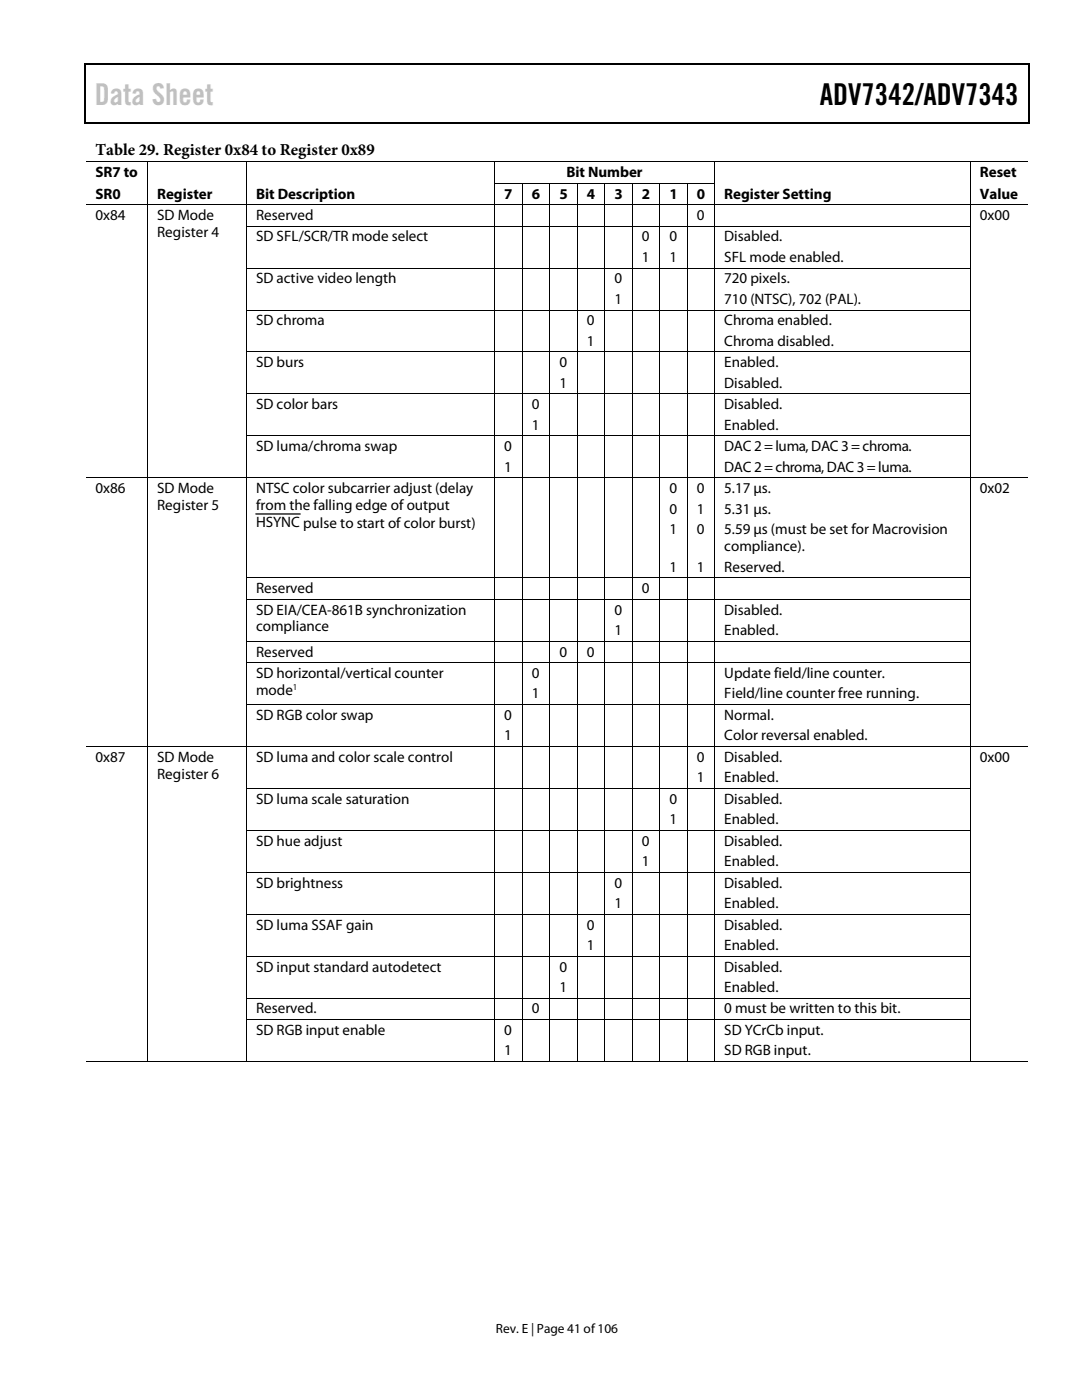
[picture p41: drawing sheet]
<svg xmlns="http://www.w3.org/2000/svg" width="216mm" height="279mm" viewBox="0 0 216 279" stroke-linecap="round" stroke-linejoin="round" font-family="sans-serif">
<defs><g id="words">
<text font-size="6" fill="#c1c1c1" x="18.9" y="20.9">Data Sheet</text>
<text font-size="6" x="163.6" y="20.9">ADV7342/ADV7343</text>
<text font-size="3.3" x="19" y="30.9">Table 29. Register 0x84 to Register 0x89</text>
<g font-size="3">
<text x="19" y="35.3">SR7 to</text>
<text x="113" y="35.3">Bit Number</text>
<text x="195.5" y="35.3">Reset</text>
<text x="19" y="39.6">SR0</text>
<text x="31.4" y="39.6">Register</text>
<text x="51.1" y="39.6">Bit Description</text>
<text x="100.6" y="39.6">7</text>
<text x="106.1" y="39.6">6</text>
<text x="111.6" y="39.6">5</text>
<text x="117.1" y="39.6">4</text>
<text x="122.6" y="39.6">3</text>
<text x="128.1" y="39.6">2</text>
<text x="133.6" y="39.6">1</text>
<text x="139.1" y="39.6">0</text>
<text x="144.5" y="39.6">Register Setting</text>
<text x="195.5" y="39.6">Value</text>
<text x="19" y="43.9">0x84</text>
<text x="31.4" y="43.9">SD Mode</text>
<text x="31.4" y="47.3">Register 4</text>
<text x="51.1" y="43.9">Reserved</text>
<text x="139.1" y="43.9">0</text>
<text x="195.5" y="43.9">0x00</text>
<text x="51.1" y="48.2">SD SFL/SCR/TR mode select</text>
<text x="128.1" y="48.2">0</text>
<text x="128.1" y="52.3">1</text>
<text x="133.6" y="48.2">0</text>
<text x="133.6" y="52.3">1</text>
<text x="144.5" y="48.2">Disabled.</text>
<text x="144.5" y="52.3">SFL mode enabled.</text>
<text x="51.1" y="56.6">SD active video length</text>
<text x="122.6" y="56.6">0</text>
<text x="144.5" y="56.6">720 pixels.</text>
<text x="51.1" y="64.9">SD chroma</text>
<text x="117.1" y="64.9">0</text>
<text x="122.6" y="60.7">1</text>
<text x="144.5" y="60.7">710 (NTSC), 702 (PAL).</text>
<text x="144.5" y="64.9">Chroma enabled.</text>
<text x="117.1" y="69">1</text>
<text x="144.5" y="69">Chroma disabled.</text>
<text x="51.1" y="73.3">SD burs</text>
<text x="111.6" y="77.4">1</text>
<text x="111.6" y="73.3">0</text>
<text x="144.5" y="77.4">Disabled.</text>
<text x="144.5" y="73.3">Enabled.</text>
<text x="51.1" y="81.7">SD color bars</text>
<text x="106.1" y="81.7">0</text>
<text x="144.5" y="81.7">Disabled.</text>
<text x="106.1" y="85.8">1</text>
<text x="144.5" y="85.8">Enabled.</text>
<text x="51.1" y="90">SD luma/chroma swap</text>
<text x="100.6" y="94.1">1</text>
<text x="100.6" y="90">0</text>
<text x="144.5" y="94.1">DAC 2 = chroma, DAC 3 = luma.</text>
<text x="144.5" y="90">DAC 2 = luma, DAC 3 = chroma.</text>
<text x="19" y="98.4">0x86</text>
<text x="31.4" y="98.4">SD Mode</text>
<text x="31.4" y="101.8">Register 5</text>
<text x="51.1" y="98.4">NTSC color subcarrier adjust (delay</text>
<text x="51.1" y="101.8">from the falling edge of output</text>
<text x="133.6" y="98.4">0</text>
<text x="139.1" y="98.4">0</text>
<text x="144.5" y="98.4">5.17 μs.</text>
<text x="195.5" y="98.4">0x02</text>
<text x="51.1" y="105.2">HSYNC pulse to start of color burst)</text>
<text x="133.6" y="102.5">0</text>
<text x="133.6" y="106.6">1</text>
<text x="139.1" y="102.5">1</text>
<text x="139.1" y="106.6">0</text>
<text x="144.5" y="106.6">5.59 μs (must be set for Macrovision</text>
<text x="144.5" y="102.5">5.31 μs.</text>
<text x="144.5" y="110">compliance).</text>
<text x="51.1" y="118.4">Reserved</text>
<text x="128.1" y="118.4">0</text>
<text x="133.6" y="114.1">1</text>
<text x="139.1" y="114.1">1</text>
<text x="144.5" y="114.1">Reserved.</text>
<text x="51.1" y="122.6">SD EIA/CEA-861B synchronization</text>
<text x="122.6" y="122.6">0</text>
<text x="144.5" y="122.6">Disabled.</text>
<text x="51.1" y="126">compliance</text>
<text x="51.1" y="131">Reserved</text>
<text x="111.6" y="131">0</text>
<text x="117.1" y="131">0</text>
<text x="122.6" y="126.7">1</text>
<text x="144.5" y="126.7">Enabled.</text>
<text x="51.1" y="135.3">SD horizontal/vertical counter</text>
<text x="106.1" y="135.3">0</text>
<text x="144.5" y="135.3">Update field/line counter.</text>
<text x="51.1" y="138.7">mode</text>
<text x="51.1" y="143.6">SD RGB color swap</text>
<text x="100.6" y="143.6">0</text>
<text x="106.1" y="139.4">1</text>
<text x="144.5" y="139.4">Field/line counter free running.</text>
<text x="144.5" y="143.6">Normal.</text>
<text x="100.6" y="147.7">1</text>
<text x="144.5" y="147.7">Color reversal enabled.</text>
<text x="19" y="152">0x87</text>
<text x="31.4" y="152">SD Mode</text>
<text x="31.4" y="155.4">Register 6</text>
<text x="51.1" y="152">SD luma and color scale control</text>
<text x="139.1" y="152">0</text>
<text x="144.5" y="152">Disabled.</text>
<text x="195.5" y="152">0x00</text>
<text x="51.1" y="160.4">SD luma scale saturation</text>
<text x="133.6" y="160.4">0</text>
<text x="139.1" y="156.1">1</text>
<text x="144.5" y="156.1">Enabled.</text>
<text x="144.5" y="160.4">Disabled.</text>
<text x="133.6" y="164.5">1</text>
<text x="144.5" y="164.5">Enabled.</text>
<text x="51.1" y="168.8">SD hue adjust</text>
<text x="128.1" y="168.8">0</text>
<text x="128.1" y="172.8">1</text>
<text x="144.5" y="168.8">Disabled.</text>
<text x="144.5" y="172.8">Enabled.</text>
<text x="51.1" y="177.1">SD brightness</text>
<text x="122.6" y="177.1">0</text>
<text x="144.5" y="177.1">Disabled.</text>
<text x="51.1" y="185.5">SD luma SSAF gain</text>
<text x="117.1" y="185.5">0</text>
<text x="122.6" y="181.2">1</text>
<text x="144.5" y="181.2">Enabled.</text>
<text x="144.5" y="185.5">Disabled.</text>
<text x="117.1" y="189.6">1</text>
<text x="144.5" y="189.6">Enabled.</text>
<text x="51.1" y="193.9">SD input standard autodetect</text>
<text x="111.6" y="198">1</text>
<text x="111.6" y="193.9">0</text>
<text x="144.5" y="198">Enabled.</text>
<text x="144.5" y="193.9">Disabled.</text>
<text x="51.1" y="202.2">Reserved.</text>
<text x="106.1" y="202.2">0</text>
<text x="144.5" y="202.2">0 must be written to this bit.</text>
<text x="51.1" y="206.5">SD RGB input enable</text>
<text x="100.6" y="206.5">0</text>
<text x="144.5" y="206.5">SD YCrCb input.</text>
<text x="100.6" y="210.6">1</text>
<text x="144.5" y="210.6">SD RGB input.</text>
</g>
<text font-size="2.7" x="98.9" y="266">Rev. E | Page 41 of106</text>
<text font-size="1.8" x="58.4" y="137.6">1</text>
</g></defs>
<g fill="#000">
<path d="M16.9 12.7h.2v1h-.2zM16.9 12.7h.2v.3h-.2zM82.5 12.7h.3v.3h-.3zM205.1 12.7h.3v1h-.3zM205.1 12.7h.3v.3h-.3zM16.9 24.4h.2v.2h-.2zM29.4 32.1h.1v.2h-.1zM29.4 36.4h.1v.2h-.1zM49.1 32.1h.2v.2h-.2zM49.1 36.4h.2v.2h-.2zM82.3 24.4h.2v.2h-.2zM98.7 32.1h.1v.2h-.1z"/>
<path d="M98.7 36.4h.1v.2h-.1zM104.1 36.4h.2v.2h-.2zM109.6 36.4h.2v.2h-.2zM115.1 36.4h.2v.2h-.2zM120.6 36.4h.2v.2h-.2zM126.1 36.4h.1v.2h-.1zM131.6 36.4h.1v.2h-.1zM137.1 36.4h.1v.2h-.1zM142.5 32.1h.2v.2h-.2zM142.5 36.4h.2v.2h-.2zM193.5 32.1h.2v.2h-.2zM193.5 36.4h.2v.2h-.2z"/>
<path d="M205.1 24.4h.3v.2h-.3zM29.4 40.8h.1v.1h-.1zM29.4 45h.1v.2h-.1zM29.4 53.4h.1v.2h-.1zM49.1 40.8h.2v.1h-.2zM49.1 45h.2v.2h-.2zM49.1 53.4h.2v.2h-.2zM98.7 40.8h.1v.1h-.1zM98.7 45h.1v.2h-.1zM98.7 53.4h.1v.2h-.1zM104.1 40.8h.2v.1h-.2zM104.1 45h.2v.2h-.2z"/>
<path d="M104.1 53.4h.2v.2h-.2zM109.6 40.8h.2v.1h-.2zM109.6 45h.2v.2h-.2zM109.6 53.4h.2v.2h-.2zM115.1 40.8h.2v.1h-.2zM115.1 45h.2v.2h-.2zM115.1 53.4h.2v.2h-.2zM120.6 40.8h.2v.1h-.2zM120.6 45h.2v.2h-.2zM120.6 53.4h.2v.2h-.2zM126.1 40.8h.1v.1h-.1zM126.1 45h.1v.2h-.1z"/>
<path d="M126.1 53.4h.1v.2h-.1zM131.6 40.8h.1v.1h-.1zM131.6 45h.1v.2h-.1zM131.6 53.4h.1v.2h-.1zM137.1 40.8h.1v.1h-.1zM137.1 45h.1v.2h-.1zM137.1 53.4h.1v.2h-.1zM142.5 40.8h.2v.1h-.2zM142.5 45h.2v.2h-.2zM142.5 53.4h.2v.2h-.2zM193.5 40.8h.2v.1h-.2zM193.5 45h.2v.2h-.2z"/>
<path d="M193.5 53.4h.2v.2h-.2zM29.4 61.8h.1v.2h-.1zM29.4 70.1h.1v.2h-.1zM29.4 78.5h.1v.2h-.1zM49.1 61.8h.2v.2h-.2zM49.1 70.1h.2v.2h-.2zM49.1 78.5h.2v.2h-.2zM98.7 61.8h.1v.2h-.1zM98.7 70.1h.1v.2h-.1zM98.7 78.5h.1v.2h-.1zM104.1 61.8h.2v.2h-.2zM104.1 70.1h.2v.2h-.2z"/>
<path d="M104.1 78.5h.2v.2h-.2zM109.6 61.8h.2v.2h-.2zM109.6 70.1h.2v.2h-.2zM109.6 78.5h.2v.2h-.2zM115.1 61.8h.2v.2h-.2zM115.1 70.1h.2v.2h-.2zM115.1 78.5h.2v.2h-.2zM120.6 61.8h.2v.2h-.2zM120.6 70.1h.2v.2h-.2zM120.6 78.5h.2v.2h-.2zM126.1 61.8h.1v.2h-.1zM126.1 70.1h.1v.2h-.1z"/>
<path d="M126.1 78.5h.1v.2h-.1zM131.6 61.8h.1v.2h-.1zM131.6 70.1h.1v.2h-.1zM131.6 78.5h.1v.2h-.1zM137.1 61.8h.1v.2h-.1zM137.1 70.1h.1v.2h-.1zM137.1 78.5h.1v.2h-.1zM142.5 61.8h.2v.2h-.2zM142.5 70.1h.2v.2h-.2zM142.5 78.5h.2v.2h-.2zM193.5 61.8h.2v.2h-.2zM193.5 70.1h.2v.2h-.2z"/>
<path d="M193.5 78.5h.2v.2h-.2zM29.4 86.9h.1v.2h-.1zM29.4 95.2h.1v.2h-.1zM49.1 86.9h.2v.2h-.2zM49.1 95.2h.2v.2h-.2zM98.7 86.9h.1v.2h-.1zM98.7 95.2h.1v.2h-.1zM104.1 86.9h.2v.2h-.2zM104.1 95.2h.2v.2h-.2zM109.6 86.9h.2v.2h-.2zM109.6 95.2h.2v.2h-.2zM115.1 86.9h.2v.2h-.2z"/>
<path d="M115.1 95.2h.2v.2h-.2zM120.6 86.9h.2v.2h-.2zM120.6 95.2h.2v.2h-.2zM126.1 86.9h.1v.2h-.1zM126.1 95.2h.1v.2h-.1zM131.6 86.9h.1v.2h-.1zM131.6 95.2h.1v.2h-.1zM137.1 86.9h.1v.2h-.1zM137.1 95.2h.1v.2h-.1zM142.5 86.9h.2v.2h-.2zM142.5 95.2h.2v.2h-.2zM193.5 86.9h.2v.2h-.2z"/>
<path d="M193.5 95.2h.2v.2h-.2zM29.4 115.2h.1v.2h-.1zM29.4 119.5h.1v.2h-.1zM49.1 115.2h.2v.2h-.2zM49.1 119.5h.2v.2h-.2zM98.7 115.2h.1v.2h-.1zM98.7 119.5h.1v.2h-.1zM104.1 115.2h.2v.2h-.2zM104.1 119.5h.2v.2h-.2zM109.6 115.2h.2v.2h-.2zM109.6 119.5h.2v.2h-.2zM115.1 115.2h.2v.2h-.2z"/>
<path d="M115.1 119.5h.2v.2h-.2zM120.6 115.2h.2v.2h-.2zM120.6 119.5h.2v.2h-.2zM126.1 115.2h.1v.2h-.1zM126.1 119.5h.1v.2h-.1zM131.6 115.2h.1v.2h-.1zM131.6 119.5h.1v.2h-.1zM137.1 115.2h.1v.2h-.1zM137.1 119.5h.1v.2h-.1zM142.5 115.2h.2v.2h-.2zM142.5 119.5h.2v.2h-.2zM193.5 115.2h.2v.2h-.2z"/>
<path d="M193.5 119.5h.2v.2h-.2zM29.4 127.9h.1v.2h-.1zM29.4 132.1h.1v.2h-.1zM49.1 127.9h.2v.2h-.2zM49.1 132.1h.2v.2h-.2zM98.7 127.9h.1v.2h-.1zM98.7 132.1h.1v.2h-.1zM104.1 127.9h.2v.2h-.2zM104.1 132.1h.2v.2h-.2zM109.6 127.9h.2v.2h-.2zM109.6 132.1h.2v.2h-.2zM115.1 127.9h.2v.2h-.2z"/>
<path d="M115.1 132.1h.2v.2h-.2zM120.6 127.9h.2v.2h-.2zM120.6 132.1h.2v.2h-.2zM126.1 127.9h.1v.2h-.1zM126.1 132.1h.1v.2h-.1zM131.6 127.9h.1v.2h-.1zM131.6 132.1h.1v.2h-.1zM137.1 127.9h.1v.2h-.1zM137.1 132.1h.1v.2h-.1zM142.5 127.9h.2v.2h-.2zM142.5 132.1h.2v.2h-.2zM193.5 127.9h.2v.2h-.2z"/>
<path d="M193.5 132.1h.2v.2h-.2zM29.4 140.5h.1v.2h-.1zM29.4 148.9h.1v.2h-.1zM29.4 157.3h.1v.1h-.1zM49.1 140.5h.2v.2h-.2zM49.1 148.9h.2v.2h-.2zM49.1 157.3h.2v.1h-.2zM98.7 140.5h.1v.2h-.1zM98.7 148.9h.1v.2h-.1zM98.7 157.3h.1v.1h-.1zM104.1 140.5h.2v.2h-.2zM104.1 148.9h.2v.2h-.2z"/>
<path d="M104.1 157.3h.2v.1h-.2zM109.6 140.5h.2v.2h-.2zM109.6 148.9h.2v.2h-.2zM109.6 157.3h.2v.1h-.2zM115.1 140.5h.2v.2h-.2zM115.1 148.9h.2v.2h-.2zM115.1 157.3h.2v.1h-.2zM120.6 140.5h.2v.2h-.2zM120.6 148.9h.2v.2h-.2zM120.6 157.3h.2v.1h-.2zM126.1 140.5h.1v.2h-.1zM126.1 148.9h.1v.2h-.1z"/>
<path d="M126.1 157.3h.1v.1h-.1zM131.6 140.5h.1v.2h-.1zM131.6 148.9h.1v.2h-.1zM131.6 157.3h.1v.1h-.1zM137.1 140.5h.1v.2h-.1zM137.1 148.9h.1v.2h-.1zM137.1 157.3h.1v.1h-.1zM142.5 140.5h.2v.2h-.2zM142.5 148.9h.2v.2h-.2zM142.5 157.3h.2v.1h-.2zM193.5 140.5h.2v.2h-.2zM193.5 148.9h.2v.2h-.2z"/>
<path d="M193.5 157.3h.2v.1h-.2zM29.4 165.6h.1v.2h-.1zM29.4 174h.1v.2h-.1zM49.1 165.6h.2v.2h-.2zM49.1 174h.2v.2h-.2zM98.7 165.6h.1v.2h-.1zM98.7 174h.1v.2h-.1zM104.1 165.6h.2v.2h-.2zM104.1 174h.2v.2h-.2zM109.6 165.6h.2v.2h-.2zM109.6 174h.2v.2h-.2zM115.1 165.6h.2v.2h-.2z"/>
<path d="M115.1 174h.2v.2h-.2zM120.6 165.6h.2v.2h-.2zM120.6 174h.2v.2h-.2zM126.1 165.6h.1v.2h-.1zM126.1 174h.1v.2h-.1zM131.6 165.6h.1v.2h-.1zM131.6 174h.1v.2h-.1zM137.1 165.6h.1v.2h-.1zM137.1 174h.1v.2h-.1zM142.5 165.6h.2v.2h-.2zM142.5 174h.2v.2h-.2zM193.5 165.6h.2v.2h-.2z"/>
<path d="M193.5 174h.2v.2h-.2zM29.4 182.4h.1v.1h-.1zM29.4 190.8h.1v.1h-.1zM29.4 199.1h.1v.2h-.1zM49.1 182.4h.2v.1h-.2zM49.1 190.8h.2v.1h-.2zM49.1 199.1h.2v.2h-.2zM98.7 182.4h.1v.1h-.1zM98.7 190.8h.1v.1h-.1zM98.7 199.1h.1v.2h-.1zM104.1 182.4h.2v.1h-.2zM104.1 190.8h.2v.1h-.2z"/>
<path d="M104.1 199.1h.2v.2h-.2zM109.6 182.4h.2v.1h-.2zM109.6 190.8h.2v.1h-.2zM109.6 199.1h.2v.2h-.2zM115.1 182.4h.2v.1h-.2zM115.1 190.8h.2v.1h-.2zM115.1 199.1h.2v.2h-.2zM120.6 182.4h.2v.1h-.2zM120.6 190.8h.2v.1h-.2zM120.6 199.1h.2v.2h-.2zM126.1 182.4h.1v.1h-.1zM126.1 190.8h.1v.1h-.1z"/>
<path d="M126.1 199.1h.1v.2h-.1zM131.6 182.4h.1v.1h-.1zM131.6 190.8h.1v.1h-.1zM131.6 199.1h.1v.2h-.1zM137.1 182.4h.1v.1h-.1zM137.1 190.8h.1v.1h-.1zM137.1 199.1h.1v.2h-.1zM142.5 182.4h.2v.1h-.2zM142.5 190.8h.2v.1h-.2zM142.5 199.1h.2v.2h-.2zM193.5 182.4h.2v.1h-.2zM193.5 190.8h.2v.1h-.2z"/>
<path d="M193.5 199.1h.2v.2h-.2zM29.4 203.4h.1v.1h-.1zM29.4 211.8h.1v.1h-.1zM49.1 203.4h.2v.1h-.2zM49.1 211.8h.2v.1h-.2zM98.7 203.4h.1v.1h-.1zM98.7 211.8h.1v.1h-.1zM104.1 203.4h.2v.1h-.2zM104.1 211.8h.2v.1h-.2zM109.6 203.4h.2v.1h-.2zM109.6 211.8h.2v.1h-.2zM115.1 203.4h.2v.1h-.2z"/>
<path d="M115.1 211.8h.2v.1h-.2zM120.6 203.4h.2v.1h-.2zM120.6 211.8h.2v.1h-.2zM126.1 203.4h.1v.1h-.1zM126.1 211.8h.1v.1h-.1zM131.6 203.4h.1v.1h-.1zM131.6 211.8h.1v.1h-.1zM137.1 203.4h.1v.1h-.1zM137.1 211.8h.1v.1h-.1zM142.5 203.4h.2v.1h-.2zM142.5 211.8h.2v.1h-.2zM193.5 203.4h.2v.1h-.2z"/>
<path d="M193.5 211.8h.2v.1h-.2z"/>
</g>
<path d="M17 13.7v10.7M17.1 12.8h65.4M82.8 12.8h122.3M205.2 13.7v10.7M17.1 24.5h188M51.1 102.6h8.8" fill="none" stroke="#000" stroke-width=".25"/>
<g fill="none" stroke="#000" stroke-width=".2">
<path d="M17.1 32.2h12.3M29.5 32.3v4.1M29.5 36.6v4.2M29.5 32.2h19.6M49.2 32.3v4.1M49.2 36.6v4.2M49.3 32.2h49.4M98.8 32.3v4.1M98.8 36.6v4.2M98.8 32.2h43.7M98.8 36.5h5.3M104.2 36.6v4.2"/>
<path d="M104.3 36.5h5.3M109.7 36.6v4.2M109.8 36.5h5.3M115.2 36.6v4.2M115.3 36.5h5.3M120.7 36.6v4.2M120.8 36.5h5.3M126.2 36.6v4.2M126.2 36.5h5.4M131.7 36.6v4.2M131.7 36.5h5.4M137.2 36.6v4.2"/>
<path d="M137.2 36.5h5.3M142.6 32.3v4.1M142.6 36.6v4.2M142.7 32.2h50.8M193.6 32.3v4.1M193.6 36.6v4.2M193.7 32.2h11.4M17.1 40.9h12.3M29.5 40.9v4.1M29.5 45.2v8.2M29.5 53.6v8.2M29.5 40.9h19.6"/>
<path d="M49.2 40.9v4.1M49.2 45.2v8.2M49.2 53.6v8.2M49.3 40.9h49.4M49.3 45.1h49.4M49.3 53.5h49.4M98.8 40.9v4.1M98.8 45.2v8.2M98.8 53.6v8.2M98.8 40.9h5.3M98.8 45.1h5.3M98.8 53.5h5.3"/>
<path d="M104.2 40.9v4.1M104.2 45.2v8.2M104.2 53.6v8.2M104.3 40.9h5.3M104.3 45.1h5.3M104.3 53.5h5.3M109.7 40.9v4.1M109.7 45.2v8.2M109.7 53.6v8.2M109.8 40.9h5.3M109.8 45.1h5.3M109.8 53.5h5.3"/>
<path d="M115.2 40.9v4.1M115.2 45.2v8.2M115.2 53.6v8.2M115.3 40.9h5.3M115.3 45.1h5.3M115.3 53.5h5.3M120.7 40.9v4.1M120.7 45.2v8.2M120.7 53.6v8.2M120.8 40.9h5.3M120.8 45.1h5.3M120.8 53.5h5.3"/>
<path d="M126.2 40.9v4.1M126.2 45.2v8.2M126.2 53.6v8.2M126.2 40.9h5.4M126.2 45.1h5.4M126.2 53.5h5.4M131.7 40.9v4.1M131.7 45.2v8.2M131.7 53.6v8.2M131.7 40.9h5.4M131.7 45.1h5.4M131.7 53.5h5.4"/>
<path d="M137.2 40.9v4.1M137.2 45.2v8.2M137.2 53.6v8.2M137.2 40.9h5.3M137.2 45.1h5.3M137.2 53.5h5.3M142.6 40.9v4.1M142.6 45.2v8.2M142.6 53.6v8.2M142.7 40.9h50.8M142.7 45.1h50.8M142.7 53.5h50.8"/>
<path d="M193.6 40.9v4.1M193.6 45.2v8.2M193.6 53.6v8.2M193.7 40.9h11.4M29.5 62v8.1M29.5 70.3v8.2M29.5 78.7v8.2M49.2 62v8.1M49.2 70.3v8.2M49.2 78.7v8.2M49.3 61.9h49.4M49.3 70.2h49.4"/>
<path d="M49.3 78.6h49.4M98.8 62v8.1M98.8 70.3v8.2M98.8 78.7v8.2M98.8 61.9h5.3M98.8 70.2h5.3M98.8 78.6h5.3M104.2 62v8.1M104.2 70.3v8.2M104.2 78.7v8.2M104.3 61.9h5.3M104.3 70.2h5.3"/>
<path d="M104.3 78.6h5.3M109.7 62v8.1M109.7 70.3v8.2M109.7 78.7v8.2M109.8 61.9h5.3M109.8 70.2h5.3M109.8 78.6h5.3M115.2 62v8.1M115.2 70.3v8.2M115.2 78.7v8.2M115.3 61.9h5.3M115.3 70.2h5.3"/>
<path d="M115.3 78.6h5.3M120.7 62v8.1M120.7 70.3v8.2M120.7 78.7v8.2M120.8 61.9h5.3M120.8 70.2h5.3M120.8 78.6h5.3M126.2 62v8.1M126.2 70.3v8.2M126.2 78.7v8.2M126.2 61.9h5.4M126.2 70.2h5.4"/>
<path d="M126.2 78.6h5.4M131.7 62v8.1M131.7 70.3v8.2M131.7 78.7v8.2M131.7 61.9h5.4M131.7 70.2h5.4M131.7 78.6h5.4M137.2 62v8.1M137.2 70.3v8.2M137.2 78.7v8.2M137.2 61.9h5.3M137.2 70.2h5.3"/>
<path d="M137.2 78.6h5.3M142.6 62v8.1M142.6 70.3v8.2M142.6 78.7v8.2M142.7 61.9h50.8M142.7 70.2h50.8M142.7 78.6h50.8M193.6 62v8.1M193.6 70.3v8.2M193.6 78.7v8.2M17.1 95.3h12.3M29.5 87.1v8.1"/>
<path d="M29.5 95.4v19.8M29.5 95.3h19.6M49.2 87.1v8.1M49.2 95.4v19.8M49.3 87h49.4M49.3 95.3h49.4M98.8 87.1v8.1M98.8 95.4v19.8M98.8 87h5.3M98.8 95.3h5.3M104.2 87.1v8.1M104.2 95.4v19.8"/>
<path d="M104.3 87h5.3M104.3 95.3h5.3M109.7 87.1v8.1M109.7 95.4v19.8M109.8 87h5.3M109.8 95.3h5.3M115.2 87.1v8.1M115.2 95.4v19.8M115.3 87h5.3M115.3 95.3h5.3M120.7 87.1v8.1M120.7 95.4v19.8"/>
<path d="M120.8 87h5.3M120.8 95.3h5.3M126.2 87.1v8.1M126.2 95.4v19.8M126.2 87h5.4M126.2 95.3h5.4M131.7 87.1v8.1M131.7 95.4v19.8M131.7 87h5.4M131.7 95.3h5.4M137.2 87.1v8.1M137.2 95.4v19.8"/>
<path d="M137.2 87h5.3M137.2 95.3h5.3M142.6 87.1v8.1M142.6 95.4v19.8M142.7 87h50.8M142.7 95.3h50.8M193.6 87.1v8.1M193.6 95.4v19.8M193.7 95.3h11.4M29.5 115.4v4.1M29.5 119.7v8.2M49.2 115.4v4.1"/>
<path d="M49.2 119.7v8.2M49.3 115.3h49.4M49.3 119.6h49.4M98.8 115.4v4.1M98.8 119.7v8.2M98.8 115.3h5.3M98.8 119.6h5.3M104.2 115.4v4.1M104.2 119.7v8.2M104.3 115.3h5.3M104.3 119.6h5.3M109.7 115.4v4.1"/>
<path d="M109.7 119.7v8.2M109.8 115.3h5.3M109.8 119.6h5.3M115.2 115.4v4.1M115.2 119.7v8.2M115.3 115.3h5.3M115.3 119.6h5.3M120.7 115.4v4.1M120.7 119.7v8.2M120.8 115.3h5.3M120.8 119.6h5.3M126.2 115.4v4.1"/>
<path d="M126.2 119.7v8.2M126.2 115.3h5.4M126.2 119.6h5.4M131.7 115.4v4.1M131.7 119.7v8.2M131.7 115.3h5.4M131.7 119.6h5.4M137.2 115.4v4.1M137.2 119.7v8.2M137.2 115.3h5.3M137.2 119.6h5.3M142.6 115.4v4.1"/>
<path d="M142.6 119.7v8.2M142.7 115.3h50.8M142.7 119.6h50.8M193.6 115.4v4.1M193.6 119.7v8.2M29.5 128.1v4M29.5 132.3v8.2M49.2 128.1v4M49.2 132.3v8.2M49.3 128h49.4M49.3 132.2h49.4M98.8 128.1v4"/>
<path d="M98.8 132.3v8.2M98.8 128h5.3M98.8 132.2h5.3M104.2 128.1v4M104.2 132.3v8.2M104.3 128h5.3M104.3 132.2h5.3M109.7 128.1v4M109.7 132.3v8.2M109.8 128h5.3M109.8 132.2h5.3M115.2 128.1v4"/>
<path d="M115.2 132.3v8.2M115.3 128h5.3M115.3 132.2h5.3M120.7 128.1v4M120.7 132.3v8.2M120.8 128h5.3M120.8 132.2h5.3M126.2 128.1v4M126.2 132.3v8.2M126.2 128h5.4M126.2 132.2h5.4M131.7 128.1v4"/>
<path d="M131.7 132.3v8.2M131.7 128h5.4M131.7 132.2h5.4M137.2 128.1v4M137.2 132.3v8.2M137.2 128h5.3M137.2 132.2h5.3M142.6 128.1v4M142.6 132.3v8.2M142.7 128h50.8M142.7 132.2h50.8M193.6 128.1v4"/>
<path d="M193.6 132.3v8.2M17.1 149h12.3M29.5 140.7v8.2M29.5 149.1v8.2M29.5 157.4v8.2M29.5 149h19.6M49.2 140.7v8.2M49.2 149.1v8.2M49.2 157.4v8.2M49.3 140.6h49.4M49.3 149h49.4M49.3 157.4h49.4"/>
<path d="M98.8 140.7v8.2M98.8 149.1v8.2M98.8 157.4v8.2M98.8 140.6h5.3M98.8 149h5.3M98.8 157.4h5.3M104.2 140.7v8.2M104.2 149.1v8.2M104.2 157.4v8.2M104.3 140.6h5.3M104.3 149h5.3M104.3 157.4h5.3"/>
<path d="M109.7 140.7v8.2M109.7 149.1v8.2M109.7 157.4v8.2M109.8 140.6h5.3M109.8 149h5.3M109.8 157.4h5.3M115.2 140.7v8.2M115.2 149.1v8.2M115.2 157.4v8.2M115.3 140.6h5.3M115.3 149h5.3M115.3 157.4h5.3"/>
<path d="M120.7 140.7v8.2M120.7 149.1v8.2M120.7 157.4v8.2M120.8 140.6h5.3M120.8 149h5.3M120.8 157.4h5.3M126.2 140.7v8.2M126.2 149.1v8.2M126.2 157.4v8.2M126.2 140.6h5.4M126.2 149h5.4M126.2 157.4h5.4"/>
<path d="M131.7 140.7v8.2M131.7 149.1v8.2M131.7 157.4v8.2M131.7 140.6h5.4M131.7 149h5.4M131.7 157.4h5.4M137.2 140.7v8.2M137.2 149.1v8.2M137.2 157.4v8.2M137.2 140.6h5.3M137.2 149h5.3M137.2 157.4h5.3"/>
<path d="M142.6 140.7v8.2M142.6 149.1v8.2M142.6 157.4v8.2M142.7 140.6h50.8M142.7 149h50.8M142.7 157.4h50.8M193.6 140.7v8.2M193.6 149.1v8.2M193.6 157.4v8.2M193.7 149h11.4M29.5 165.8v8.2M29.5 174.2v8.2"/>
<path d="M49.2 165.8v8.2M49.2 174.2v8.2M49.3 165.7h49.4M49.3 174.1h49.4M98.8 165.8v8.2M98.8 174.2v8.2M98.8 165.7h5.3M98.8 174.1h5.3M104.2 165.8v8.2M104.2 174.2v8.2M104.3 165.7h5.3M104.3 174.1h5.3"/>
<path d="M109.7 165.8v8.2M109.7 174.2v8.2M109.8 165.7h5.3M109.8 174.1h5.3M115.2 165.8v8.2M115.2 174.2v8.2M115.3 165.7h5.3M115.3 174.1h5.3M120.7 165.8v8.2M120.7 174.2v8.2M120.8 165.7h5.3M120.8 174.1h5.3"/>
<path d="M126.2 165.8v8.2M126.2 174.2v8.2M126.2 165.7h5.4M126.2 174.1h5.4M131.7 165.8v8.2M131.7 174.2v8.2M131.7 165.7h5.4M131.7 174.1h5.4M137.2 165.8v8.2M137.2 174.2v8.2M137.2 165.7h5.3M137.2 174.1h5.3"/>
<path d="M142.6 165.8v8.2M142.6 174.2v8.2M142.7 165.7h50.8M142.7 174.1h50.8M193.6 165.8v8.2M193.6 174.2v8.2M29.5 182.5v8.3M29.5 190.9v8.2M29.5 199.3v4.1M49.2 182.5v8.3M49.2 190.9v8.2M49.2 199.3v4.1"/>
<path d="M49.3 182.5h49.4M49.3 190.8h49.4M49.3 199.2h49.4M98.8 182.5v8.3M98.8 190.9v8.2M98.8 199.3v4.1M98.8 182.5h5.3M98.8 190.8h5.3M98.8 199.2h5.3M104.2 182.5v8.3M104.2 190.9v8.2M104.2 199.3v4.1"/>
<path d="M104.3 182.5h5.3M104.3 190.8h5.3M104.3 199.2h5.3M109.7 182.5v8.3M109.7 190.9v8.2M109.7 199.3v4.1M109.8 182.5h5.3M109.8 190.8h5.3M109.8 199.2h5.3M115.2 182.5v8.3M115.2 190.9v8.2M115.2 199.3v4.1"/>
<path d="M115.3 182.5h5.3M115.3 190.8h5.3M115.3 199.2h5.3M120.7 182.5v8.3M120.7 190.9v8.2M120.7 199.3v4.1M120.8 182.5h5.3M120.8 190.8h5.3M120.8 199.2h5.3M126.2 182.5v8.3M126.2 190.9v8.2M126.2 199.3v4.1"/>
<path d="M126.2 182.5h5.4M126.2 190.8h5.4M126.2 199.2h5.4M131.7 182.5v8.3M131.7 190.9v8.2M131.7 199.3v4.1M131.7 182.5h5.4M131.7 190.8h5.4M131.7 199.2h5.4M137.2 182.5v8.3M137.2 190.9v8.2M137.2 199.3v4.1"/>
<path d="M137.2 182.5h5.3M137.2 190.8h5.3M137.2 199.2h5.3M142.6 182.5v8.3M142.6 190.9v8.2M142.6 199.3v4.1M142.7 182.5h50.8M142.7 190.8h50.8M142.7 199.2h50.8M193.6 182.5v8.3M193.6 190.9v8.2M193.6 199.3v4.1"/>
<path d="M17.1 211.8h12.3M29.5 203.5v8.3M29.5 211.8h19.6M49.2 203.5v8.3M49.3 203.5h49.4M49.3 211.8h49.4M98.8 203.5v8.3M98.8 203.5h5.3M98.8 211.8h5.3M104.2 203.5v8.3M104.3 203.5h5.3M104.3 211.8h5.3"/>
<path d="M109.7 203.5v8.3M109.8 203.5h5.3M109.8 211.8h5.3M115.2 203.5v8.3M115.3 203.5h5.3M115.3 211.8h5.3M120.7 203.5v8.3M120.8 203.5h5.3M120.8 211.8h5.3M126.2 203.5v8.3M126.2 203.5h5.4M126.2 211.8h5.4"/>
<path d="M131.7 203.5v8.3M131.7 203.5h5.4M131.7 211.8h5.4M137.2 203.5v8.3M137.2 203.5h5.3M137.2 211.8h5.3M142.6 203.5v8.3M142.7 203.5h50.8M142.7 211.8h50.8M193.6 203.5v8.3M193.7 211.8h11.4"/>
</g>
<use href="#words"/>
</svg>
